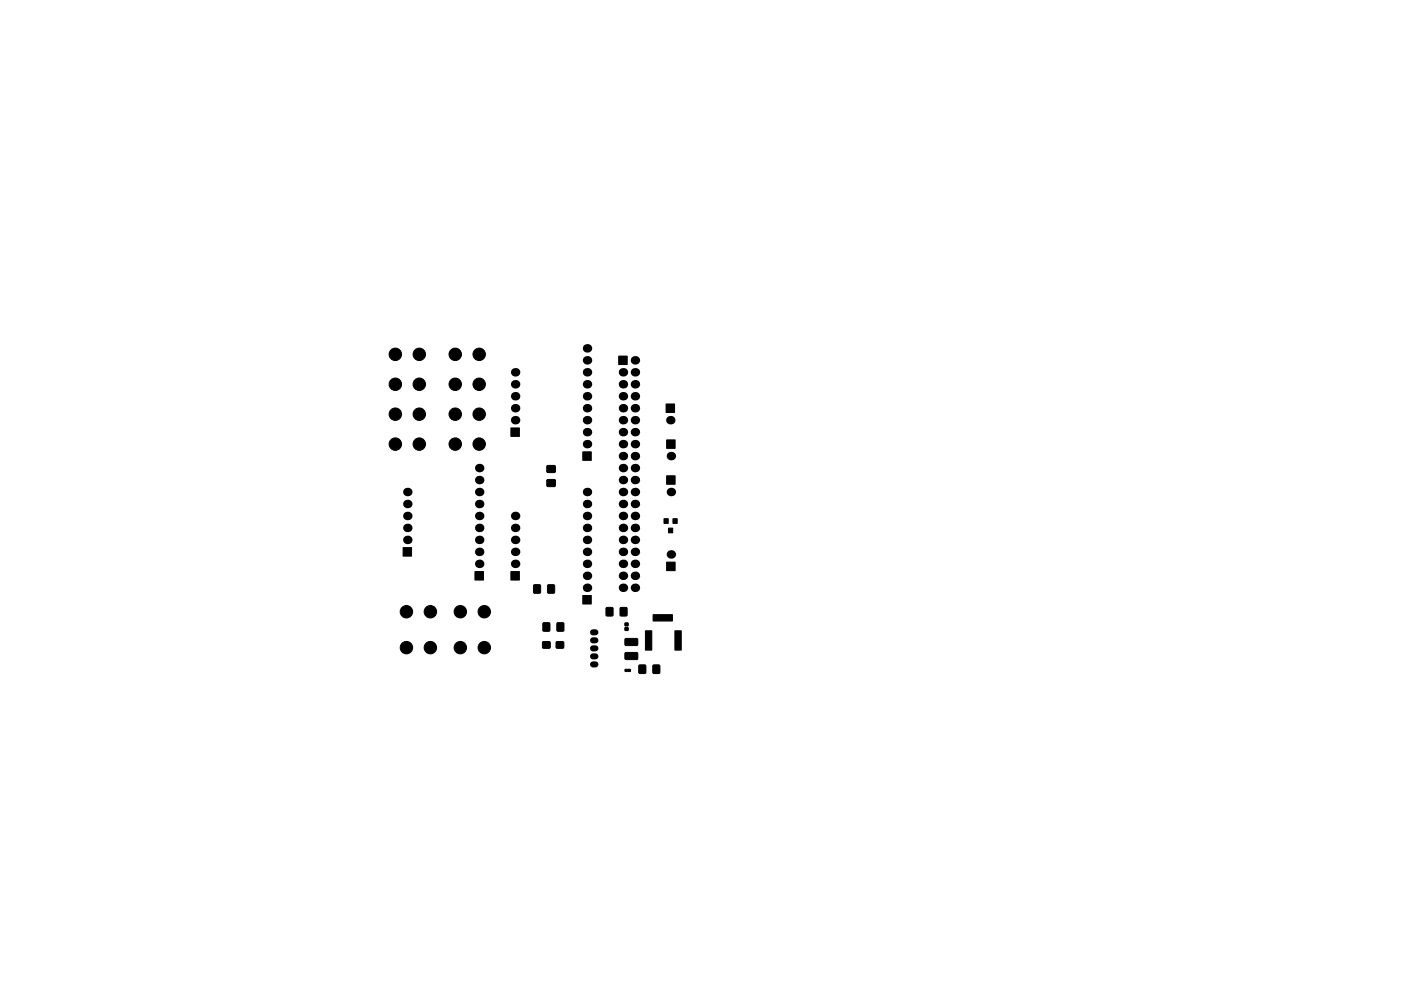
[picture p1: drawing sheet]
<svg xmlns="http://www.w3.org/2000/svg" width="297mm" height="210mm" viewBox="0 0 297 210" stroke-linecap="round" stroke-linejoin="round" font-family="sans-serif">
<g fill="#000" stroke="#000" stroke-width=".21">
<path d="M131.2 75.5h1.8v1.8h-1.8zM108.3 90.8h1.8v1.8h-1.8zM116 98.8h1.7v1.4h-1.7zM123.6 95.9h1.8v1.8h-1.8zM141.2 85.7h1.8v1.8h-1.8zM141.3 93.3h1.8v1.8h-1.8zM85.5 116.2h1.8v1.8h-1.8zM116 101.8h1.7v1.3l-1.7 .1zM140.8 110h.9v1h-.9zM141.3 100.9h1.8v1.8h-1.8zM141.7 112h.9v1h-.9zM142.7 110h.9v1h-.9z"/>
<path d="M141.3 119.3h1.8v1.8h-1.8zM100.7 121.3h1.8v1.8h-1.8zM108.3 121.3h1.8v1.8h-1.8zM113.2 124.1h1.4l-.1 1.7h-1.3zM115.2 132.2h1.3v1.7h-1.4zM115.1 136.2h1.5v1.3h-1.5zM116.2 124.1h1.3v1.7h-1.4zM118 136.2h1.5v1.3h-1.5zM118.1 132.2h1.4v1.7h-1.4zM123.6 126.3h1.8v1.8h-1.8zM128.5 128.9l1.4 .1v1.7l-1.4-.1zM131.5 128.9l1.4 .1v1.7l-1.4-.1z"/>
<path d="M132.5 132.2h.6l.1 .6h-.7zM132.5 133.2h.7v.5h-.7zM132.6 135.5h2.5l.1 .2v1.1l-.2 .2-2.4-.1-.1-.2zM132.6 138.5h2.5l.1 .2v1.1l-.2 .1h-2.4l-.1-.2zM136.8 133.8h1.4v4.1h-1.4zM138.5 130.4h4.1v1.4h-4.1zM143.1 133.8h1.3v4.1h-1.3zM132.5 142h.5v.4l-.5 .1zM133.2 142h.5v.4l-.5 .1zM135.5 141.1l1.4 .1-.1 1.6h-1.3zM138.5 141.1l1.4 .1-.1 1.6h-1.3z"/>
<circle cx="83.8" cy="75.2" r="1.32"/>
<circle cx="88.9" cy="75.2" r="1.32"/>
<circle cx="96.5" cy="75.2" r="1.32"/>
<circle cx="101.6" cy="75.2" r="1.32"/>
<circle cx="83.8" cy="87.9" r="1.32"/>
<circle cx="83.8" cy="81.5" r="1.32"/>
<circle cx="83.8" cy="94.2" r="1.32"/>
<circle cx="88.9" cy="81.5" r="1.32"/>
<circle cx="88.9" cy="94.2" r="1.32"/>
<circle cx="88.9" cy="87.9" r="1.32"/>
<circle cx="96.5" cy="81.5" r="1.32"/>
<circle cx="96.5" cy="87.9" r="1.32"/>
<circle cx="96.5" cy="94.2" r="1.32"/>
<circle cx="101.6" cy="87.9" r="1.32"/>
<circle cx="101.6" cy="81.5" r="1.32"/>
<circle cx="101.6" cy="94.2" r="1.32"/>
<circle cx="86.2" cy="129.8" r="1.32"/>
<circle cx="86.2" cy="137.4" r="1.32"/>
<circle cx="91.3" cy="137.4" r="1.32"/>
<circle cx="91.3" cy="129.8" r="1.32"/>
<circle cx="97.6" cy="129.8" r="1.32"/>
<circle cx="97.6" cy="137.4" r="1.32"/>
<circle cx="102.7" cy="129.8" r="1.32"/>
<circle cx="102.7" cy="137.4" r="1.32"/>
</g>
<g fill="#000">
<circle cx="109.2" cy="79" r=".9"/>
<circle cx="124.5" cy="73.9" r=".9"/>
<circle cx="124.5" cy="79" r=".9"/>
<circle cx="124.5" cy="76.4" r=".9"/>
<circle cx="132.1" cy="79" r=".9"/>
<circle cx="134.6" cy="76.4" r=".9"/>
<circle cx="134.6" cy="79" r=".9"/>
<circle cx="101.6" cy="99.3" r=".9"/>
<circle cx="109.2" cy="84.1" r=".9"/>
<circle cx="109.2" cy="81.5" r=".9"/>
<circle cx="109.2" cy="89.1" r=".9"/>
<circle cx="109.2" cy="86.6" r=".9"/>
<circle cx="124.5" cy="84.1" r=".9"/>
<circle cx="124.5" cy="91.7" r=".9"/>
<circle cx="124.5" cy="86.6" r=".9"/>
<circle cx="124.5" cy="94.2" r=".9"/>
<circle cx="124.5" cy="81.5" r=".9"/>
<circle cx="124.5" cy="89.1" r=".9"/>
<circle cx="132.1" cy="89.1" r=".9"/>
<circle cx="132.1" cy="99.3" r=".9"/>
<circle cx="132.1" cy="94.2" r=".9"/>
<circle cx="132.1" cy="84.1" r=".9"/>
<circle cx="132.1" cy="81.5" r=".9"/>
<circle cx="132.1" cy="96.8" r=".9"/>
<circle cx="132.1" cy="91.7" r=".9"/>
<circle cx="132.1" cy="86.6" r=".9"/>
<circle cx="134.6" cy="99.3" r=".9"/>
<circle cx="134.6" cy="84.1" r=".9"/>
<circle cx="134.6" cy="94.2" r=".9"/>
<circle cx="134.6" cy="89.1" r=".9"/>
<circle cx="134.6" cy="96.8" r=".9"/>
<circle cx="134.6" cy="91.7" r=".9"/>
<circle cx="134.6" cy="86.6" r=".9"/>
<circle cx="134.6" cy="81.5" r=".9"/>
<circle cx="142.1" cy="89.1" r=".9"/>
<circle cx="142.2" cy="96.8" r=".9"/>
<circle cx="86.4" cy="104.4" r=".9"/>
<circle cx="86.4" cy="109.5" r=".9"/>
<circle cx="86.4" cy="114.5" r=".9"/>
<circle cx="86.4" cy="112" r=".9"/>
<circle cx="86.4" cy="106.9" r=".9"/>
<circle cx="101.6" cy="119.6" r=".9"/>
<circle cx="101.6" cy="117.1" r=".9"/>
<circle cx="101.6" cy="114.5" r=".9"/>
<circle cx="101.6" cy="112" r=".9"/>
<circle cx="101.6" cy="106.9" r=".9"/>
<circle cx="101.6" cy="101.8" r=".9"/>
<circle cx="101.6" cy="104.4" r=".9"/>
<circle cx="101.6" cy="109.5" r=".9"/>
<circle cx="109.2" cy="117.1" r=".9"/>
<circle cx="109.2" cy="112" r=".9"/>
<circle cx="109.2" cy="109.5" r=".9"/>
<circle cx="109.2" cy="119.6" r=".9"/>
<circle cx="109.2" cy="114.5" r=".9"/>
<circle cx="124.5" cy="114.5" r=".9"/>
<circle cx="124.5" cy="119.6" r=".9"/>
<circle cx="124.5" cy="104.4" r=".9"/>
<circle cx="124.5" cy="109.5" r=".9"/>
<circle cx="124.5" cy="117.1" r=".9"/>
<circle cx="124.5" cy="112" r=".9"/>
<circle cx="124.5" cy="106.9" r=".9"/>
<circle cx="132.1" cy="119.6" r=".9"/>
<circle cx="132.1" cy="109.5" r=".9"/>
<circle cx="132.1" cy="117.1" r=".9"/>
<circle cx="132.1" cy="104.4" r=".9"/>
<circle cx="132.1" cy="114.5" r=".9"/>
<circle cx="132.1" cy="112" r=".9"/>
<circle cx="132.1" cy="101.8" r=".9"/>
<circle cx="132.1" cy="106.9" r=".9"/>
<circle cx="134.6" cy="114.5" r=".9"/>
<circle cx="134.6" cy="119.6" r=".9"/>
<circle cx="134.6" cy="112" r=".9"/>
<circle cx="134.6" cy="109.5" r=".9"/>
<circle cx="134.6" cy="106.9" r=".9"/>
<circle cx="134.6" cy="101.8" r=".9"/>
<circle cx="134.6" cy="117.1" r=".9"/>
<circle cx="134.6" cy="104.4" r=".9"/>
<circle cx="142.2" cy="104.4" r=".9"/>
<circle cx="142.2" cy="117.6" r=".9"/>
<circle cx="124.5" cy="124.7" r=".9"/>
<circle cx="124.5" cy="122.2" r=".9"/>
<circle cx="132.1" cy="124.7" r=".9"/>
<circle cx="132.1" cy="122.2" r=".9"/>
<circle cx="134.6" cy="122.2" r=".9"/>
<circle cx="134.6" cy="124.7" r=".9"/>
</g>
<path d="M125.7 134.2h.5M125.7 135.9h.5M125.7 137.6h.5M125.7 139.3h.5M125.7 141h.5" fill="none" stroke="#000" stroke-width="1.3"/>
</svg>
